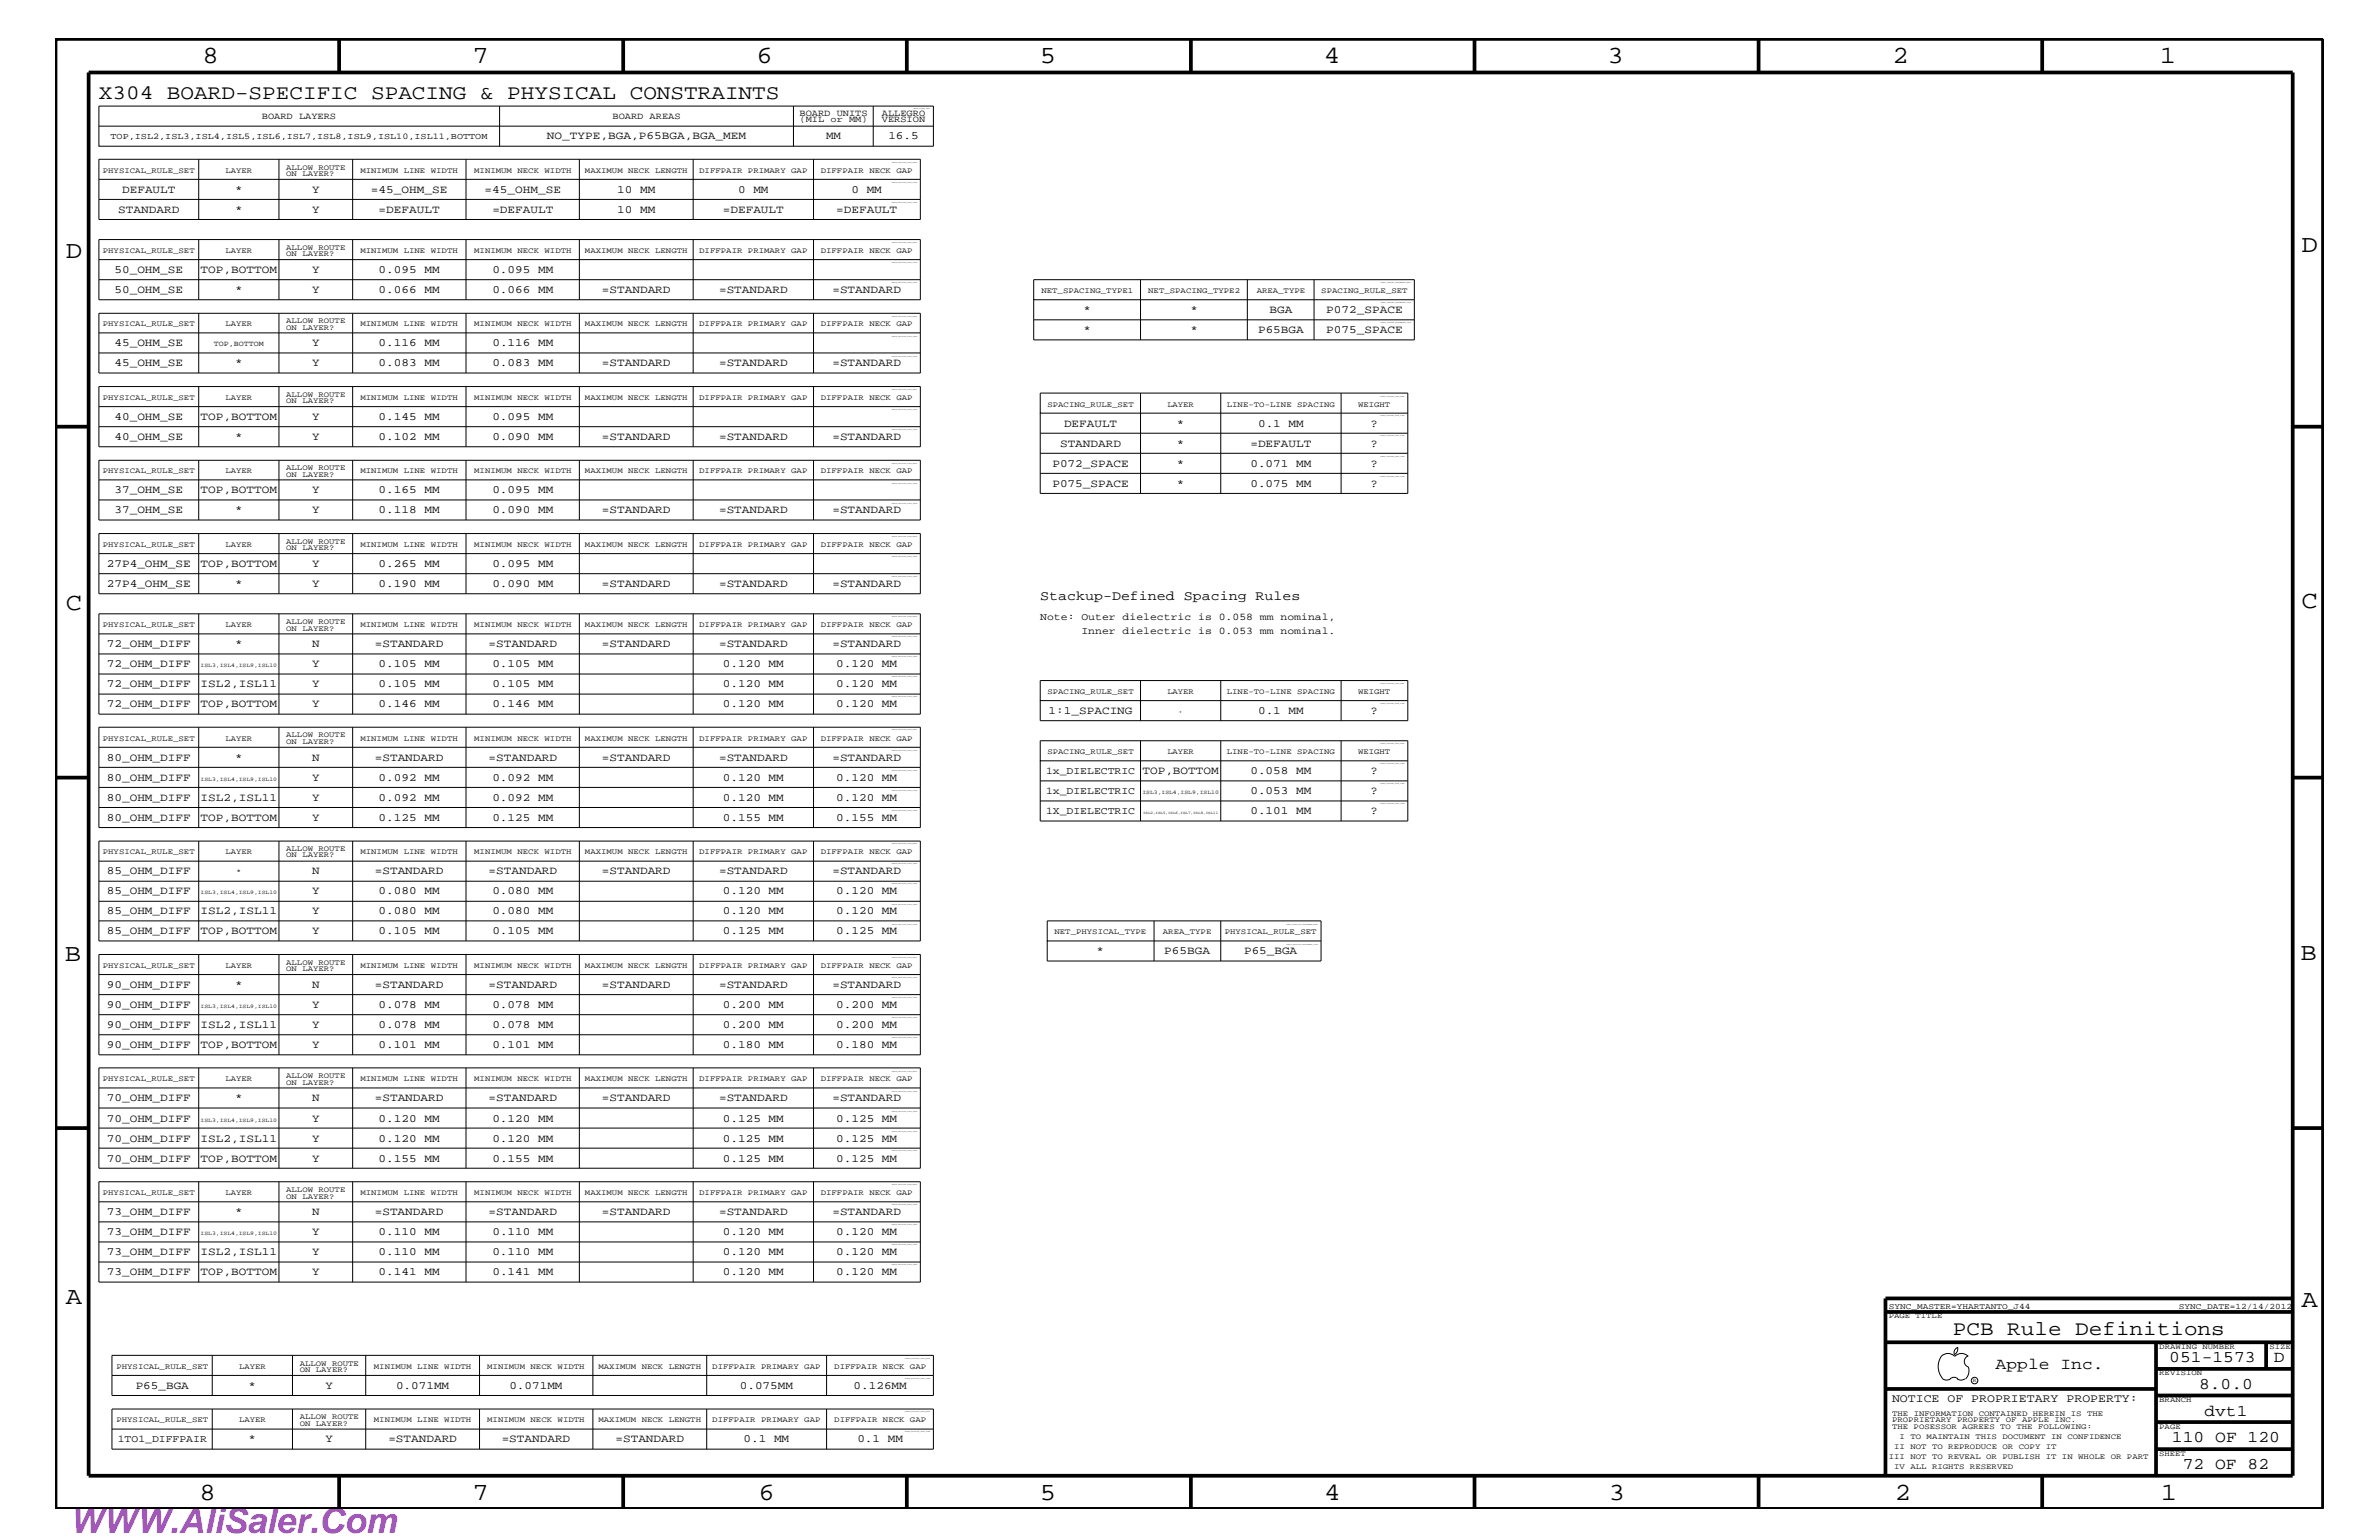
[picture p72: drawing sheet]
<svg xmlns="http://www.w3.org/2000/svg" width="432mm" height="279mm" viewBox="0 0 432 279" stroke-linecap="round" stroke-linejoin="round" font-family="sans-serif">
<defs><g id="words">
<text font-size="6.3" fill="#bd42e3" x="12.7" y="278.1">WWW.AliSaler.Com</text>
<g font-size="4.5">
<text x="36.7" y="11.5">8</text>
<text x="85.8" y="11.5">7</text>
<text x="137.3" y="11.5">6</text>
<text x="188.7" y="11.5">5</text>
<text x="240.3" y="11.5">4</text>
<text x="291.8" y="11.5">3</text>
<text x="343.5" y="11.5">2</text>
<text x="392" y="11.5">1</text>
<text x="11.9" y="46.8">D</text>
<text x="417.7" y="45.7">D</text>
<text x="11.9" y="110.6">C</text>
<text x="417.7" y="110.4">C</text>
<text x="11.8" y="174.3">B</text>
<text x="417.6" y="174.2">B</text>
<text x="11.9" y="236.7">A</text>
<text x="417.7" y="237.1">A</text>
<text x="36.2" y="272.1">8</text>
<text x="85.8" y="272.1">7</text>
<text x="137.7" y="272.1">6</text>
<text x="188.7" y="272.1">5</text>
<text x="240.4" y="272.1">4</text>
<text x="292" y="272.1">3</text>
<text x="343.9" y="272.1">2</text>
<text x="392.2" y="272.1">1</text>
</g>
<g font-size="3.7">
<text x="17.9" y="18">X304 BOARD-SPECIFIC SPACING &amp; PHYSICAL CONSTRAINTS</text>
<text x="354.5" y="242.3">PCB Rule Definitions</text>
</g>
<g font-size="3">
<text x="362.2" y="248.4">Apple Inc.</text>
<text x="393.7" y="247.1">051-1573</text>
<text x="399.2" y="252">8.0.0</text>
<text x="412.7" y="247.1">D</text>
<text x="400.1" y="256.8">dvt1</text>
<text x="394.2" y="261.6">110 OF 120</text>
<text x="396.2" y="266.6">72 OF 82</text>
</g>
<text font-size="2.5" x="188.8" y="108.9">Stackup-Defined Spacing Rules</text>
<text font-size="2.1" x="343.4" y="254.4">NOTICE OF PROPRIETARY PROPERTY:</text>
<g font-size="2">
<text x="99.3" y="25.3">NO_TYPE,BGA,P65BGA,BGA_MEM</text>
<text x="149.9" y="25.3">MM</text>
<text x="161.2" y="25.3">16.5</text>
<text x="22.2" y="35">DEFAULT</text>
<text x="42.7" y="35">*</text>
<text x="56.6" y="35">Y</text>
<text x="67.3" y="35">=45_OHM_SE</text>
<text x="88" y="35">=45_OHM_SE</text>
<text x="112" y="35">10 MM</text>
<text x="134" y="35">0 MM</text>
<text x="154.6" y="35">0 MM</text>
<text x="21.5" y="38.6">STANDARD</text>
<text x="42.7" y="38.6">*</text>
<text x="56.6" y="38.6">Y</text>
<text x="68.7" y="38.6">=DEFAULT</text>
<text x="89.4" y="38.6">=DEFAULT</text>
<text x="112" y="38.6">10 MM</text>
<text x="131.2" y="38.6">=DEFAULT</text>
<text x="151.8" y="38.6">=DEFAULT</text>
<text x="20.8" y="49.6">50_OHM_SE</text>
<text x="20.8" y="53.2">50_OHM_SE</text>
<text x="36.4" y="49.6">TOP,BOTTOM</text>
<text x="42.7" y="53.2">*</text>
<text x="56.6" y="49.6">Y</text>
<text x="56.6" y="53.2">Y</text>
<text x="68.7" y="53.2">0.066 MM</text>
<text x="68.7" y="49.6">0.095 MM</text>
<text x="89.4" y="49.6">0.095 MM</text>
<text x="89.4" y="53.2">0.066 MM</text>
<text x="109.3" y="53.2">=STANDARD</text>
<text x="130.5" y="53.2">=STANDARD</text>
<text x="151.1" y="53.2">=STANDARD</text>
<text x="196.7" y="56.8">*</text>
<text x="216.1" y="56.8">*</text>
<text x="230.4" y="56.8">BGA</text>
<text x="240.7" y="56.8">P072_SPACE</text>
<text x="20.8" y="62.9">45_OHM_SE</text>
<text x="56.6" y="62.9">Y</text>
<text x="68.7" y="62.9">0.116 MM</text>
<text x="89.4" y="62.9">0.116 MM</text>
<text x="196.7" y="60.4">*</text>
<text x="216.1" y="60.4">*</text>
<text x="228.3" y="60.4">P65BGA</text>
<text x="240.7" y="60.4">P075_SPACE</text>
<text x="20.8" y="66.5">45_OHM_SE</text>
<text x="42.7" y="66.5">*</text>
<text x="56.6" y="66.5">Y</text>
<text x="68.7" y="66.5">0.083 MM</text>
<text x="89.4" y="66.5">0.083 MM</text>
<text x="109.3" y="66.5">=STANDARD</text>
<text x="130.5" y="66.5">=STANDARD</text>
<text x="151.1" y="66.5">=STANDARD</text>
<text x="20.8" y="76.2">40_OHM_SE</text>
<text x="36.4" y="76.2">TOP,BOTTOM</text>
<text x="56.6" y="76.2">Y</text>
<text x="68.7" y="76.2">0.145 MM</text>
<text x="89.4" y="76.2">0.095 MM</text>
<text x="193.1" y="77.4">DEFAULT</text>
<text x="213.6" y="77.4">*</text>
<text x="228.3" y="77.4">0.1 MM</text>
<text x="248.8" y="77.4">?</text>
<text x="20.8" y="79.9">40_OHM_SE</text>
<text x="42.7" y="79.9">*</text>
<text x="56.6" y="79.9">Y</text>
<text x="68.7" y="79.9">0.102 MM</text>
<text x="89.4" y="79.9">0.090 MM</text>
<text x="109.3" y="79.9">=STANDARD</text>
<text x="130.5" y="79.9">=STANDARD</text>
<text x="151.1" y="79.9">=STANDARD</text>
<text x="192.4" y="81.1">STANDARD</text>
<text x="213.6" y="81.1">*</text>
<text x="226.9" y="81.1">=DEFAULT</text>
<text x="248.8" y="81.1">?</text>
<text x="20.8" y="89.5">37_OHM_SE</text>
<text x="36.4" y="89.5">TOP,BOTTOM</text>
<text x="56.6" y="89.5">Y</text>
<text x="68.7" y="89.5">0.165 MM</text>
<text x="89.4" y="89.5">0.095 MM</text>
<text x="191" y="84.7">P072_SPACE</text>
<text x="191" y="88.3">P075_SPACE</text>
<text x="213.6" y="84.7">*</text>
<text x="213.6" y="88.3">*</text>
<text x="226.9" y="88.3">0.075 MM</text>
<text x="226.9" y="84.7">0.071 MM</text>
<text x="248.8" y="84.7">?</text>
<text x="248.8" y="88.3">?</text>
<text x="20.8" y="93.2">37_OHM_SE</text>
<text x="42.7" y="93.2">*</text>
<text x="56.6" y="93.2">Y</text>
<text x="68.7" y="93.2">0.118 MM</text>
<text x="89.4" y="93.2">0.090 MM</text>
<text x="109.3" y="93.2">=STANDARD</text>
<text x="130.5" y="93.2">=STANDARD</text>
<text x="151.1" y="93.2">=STANDARD</text>
<text x="19.4" y="106.5">27P4_OHM_SE</text>
<text x="19.4" y="102.9">27P4_OHM_SE</text>
<text x="36.4" y="102.9">TOP,BOTTOM</text>
<text x="42.7" y="106.5">*</text>
<text x="56.6" y="106.5">Y</text>
<text x="56.6" y="102.9">Y</text>
<text x="68.7" y="106.5">0.190 MM</text>
<text x="68.7" y="102.9">0.265 MM</text>
<text x="89.4" y="102.9">0.095 MM</text>
<text x="89.4" y="106.5">0.090 MM</text>
<text x="109.3" y="106.5">=STANDARD</text>
<text x="130.5" y="106.5">=STANDARD</text>
<text x="151.1" y="106.5">=STANDARD</text>
<text x="19.4" y="117.4">72_OHM_DIFF</text>
<text x="42.7" y="117.4">*</text>
<text x="56.6" y="117.4">N</text>
<text x="68" y="117.4">=STANDARD</text>
<text x="88.7" y="117.4">=STANDARD</text>
<text x="109.3" y="117.4">=STANDARD</text>
<text x="130.5" y="117.4">=STANDARD</text>
<text x="151.1" y="117.4">=STANDARD</text>
<text x="19.4" y="124.7">72_OHM_DIFF</text>
<text x="19.4" y="121">72_OHM_DIFF</text>
<text x="36.4" y="124.7">ISL2,ISL11</text>
<text x="56.6" y="124.7">Y</text>
<text x="56.6" y="121">Y</text>
<text x="68.7" y="124.7">0.105 MM</text>
<text x="68.7" y="121">0.105 MM</text>
<text x="89.4" y="124.7">0.105 MM</text>
<text x="89.4" y="121">0.105 MM</text>
<text x="131.2" y="124.7">0.120 MM</text>
<text x="131.2" y="121">0.120 MM</text>
<text x="151.8" y="121">0.120 MM</text>
<text x="151.8" y="124.7">0.120 MM</text>
<text x="19.4" y="128.3">72_OHM_DIFF</text>
<text x="36.4" y="128.3">TOP,BOTTOM</text>
<text x="56.6" y="128.3">Y</text>
<text x="68.7" y="128.3">0.146 MM</text>
<text x="89.4" y="128.3">0.146 MM</text>
<text x="131.2" y="128.3">0.120 MM</text>
<text x="151.8" y="128.3">0.120 MM</text>
<text x="190.3" y="129.6">1:1_SPACING</text>
<text x="228.3" y="129.6">0.1 MM</text>
<text x="248.8" y="129.6">?</text>
<text x="19.4" y="138">80_OHM_DIFF</text>
<text x="19.4" y="141.7">80_OHM_DIFF</text>
<text x="42.7" y="138">*</text>
<text x="56.6" y="138">N</text>
<text x="56.6" y="141.7">Y</text>
<text x="68" y="138">=STANDARD</text>
<text x="68.7" y="141.7">0.092 MM</text>
<text x="88.7" y="138">=STANDARD</text>
<text x="89.4" y="141.7">0.092 MM</text>
<text x="109.3" y="138">=STANDARD</text>
<text x="130.5" y="138">=STANDARD</text>
<text x="131.2" y="141.7">0.120 MM</text>
<text x="151.1" y="138">=STANDARD</text>
<text x="151.8" y="141.7">0.120 MM</text>
<text x="207.3" y="140.4">TOP,BOTTOM</text>
<text x="226.9" y="140.4">0.058 MM</text>
<text x="248.8" y="140.4">?</text>
<text x="19.4" y="145.3">80_OHM_DIFF</text>
<text x="19.4" y="149">80_OHM_DIFF</text>
<text x="36.4" y="145.3">ISL2,ISL11</text>
<text x="36.4" y="149">TOP,BOTTOM</text>
<text x="56.6" y="145.3">Y</text>
<text x="56.6" y="149">Y</text>
<text x="68.7" y="145.3">0.092 MM</text>
<text x="68.7" y="149">0.125 MM</text>
<text x="89.4" y="145.3">0.092 MM</text>
<text x="89.4" y="149">0.125 MM</text>
<text x="131.2" y="145.3">0.120 MM</text>
<text x="131.2" y="149">0.155 MM</text>
<text x="151.8" y="145.3">0.120 MM</text>
<text x="151.8" y="149">0.155 MM</text>
<text x="226.9" y="147.7">0.101 MM</text>
<text x="226.9" y="144">0.053 MM</text>
<text x="248.8" y="147.7">?</text>
<text x="248.8" y="144">?</text>
<text x="19.4" y="158.6">85_OHM_DIFF</text>
<text x="56.6" y="158.6">N</text>
<text x="68" y="158.6">=STANDARD</text>
<text x="88.7" y="158.6">=STANDARD</text>
<text x="109.3" y="158.6">=STANDARD</text>
<text x="130.5" y="158.6">=STANDARD</text>
<text x="151.1" y="158.6">=STANDARD</text>
<text x="19.4" y="165.9">85_OHM_DIFF</text>
<text x="19.4" y="162.2">85_OHM_DIFF</text>
<text x="36.4" y="165.9">ISL2,ISL11</text>
<text x="56.6" y="165.9">Y</text>
<text x="56.6" y="162.2">Y</text>
<text x="68.7" y="165.9">0.080 MM</text>
<text x="68.7" y="162.2">0.080 MM</text>
<text x="89.4" y="165.9">0.080 MM</text>
<text x="89.4" y="162.2">0.080 MM</text>
<text x="131.2" y="165.9">0.120 MM</text>
<text x="131.2" y="162.2">0.120 MM</text>
<text x="151.8" y="165.9">0.120 MM</text>
<text x="151.8" y="162.2">0.120 MM</text>
<text x="19.4" y="169.5">85_OHM_DIFF</text>
<text x="36.4" y="169.5">TOP,BOTTOM</text>
<text x="56.6" y="169.5">Y</text>
<text x="68.7" y="169.5">0.105 MM</text>
<text x="89.4" y="169.5">0.105 MM</text>
<text x="131.2" y="169.5">0.125 MM</text>
<text x="151.8" y="169.5">0.125 MM</text>
<text x="199.1" y="173.2">*</text>
<text x="211.3" y="173.2">P65BGA</text>
<text x="225.8" y="173.2">P65_BGA</text>
<text x="19.4" y="179.3">90_OHM_DIFF</text>
<text x="42.7" y="179.3">*</text>
<text x="56.6" y="179.3">N</text>
<text x="68" y="179.3">=STANDARD</text>
<text x="88.7" y="179.3">=STANDARD</text>
<text x="109.3" y="179.3">=STANDARD</text>
<text x="130.5" y="179.3">=STANDARD</text>
<text x="151.1" y="179.3">=STANDARD</text>
<text x="19.4" y="182.9">90_OHM_DIFF</text>
<text x="56.6" y="182.9">Y</text>
<text x="68.7" y="182.9">0.078 MM</text>
<text x="89.4" y="182.9">0.078 MM</text>
<text x="131.2" y="182.9">0.200 MM</text>
<text x="151.8" y="182.9">0.200 MM</text>
<text x="19.4" y="186.5">90_OHM_DIFF</text>
<text x="19.4" y="190.2">90_OHM_DIFF</text>
<text x="36.4" y="186.5">ISL2,ISL11</text>
<text x="36.4" y="190.2">TOP,BOTTOM</text>
<text x="56.6" y="186.5">Y</text>
<text x="56.6" y="190.2">Y</text>
<text x="68.7" y="186.5">0.078 MM</text>
<text x="68.7" y="190.2">0.101 MM</text>
<text x="89.4" y="186.5">0.078 MM</text>
<text x="89.4" y="190.2">0.101 MM</text>
<text x="131.2" y="186.5">0.200 MM</text>
<text x="131.2" y="190.2">0.180 MM</text>
<text x="151.8" y="186.5">0.200 MM</text>
<text x="151.8" y="190.2">0.180 MM</text>
<text x="19.4" y="203.5">70_OHM_DIFF</text>
<text x="19.4" y="199.8">70_OHM_DIFF</text>
<text x="42.7" y="199.8">*</text>
<text x="56.6" y="203.5">Y</text>
<text x="56.6" y="199.8">N</text>
<text x="68" y="199.8">=STANDARD</text>
<text x="68.7" y="203.5">0.120 MM</text>
<text x="88.7" y="199.8">=STANDARD</text>
<text x="89.4" y="203.5">0.120 MM</text>
<text x="109.3" y="199.8">=STANDARD</text>
<text x="130.5" y="199.8">=STANDARD</text>
<text x="131.2" y="203.5">0.125 MM</text>
<text x="151.1" y="199.8">=STANDARD</text>
<text x="151.8" y="203.5">0.125 MM</text>
<text x="19.4" y="207.1">70_OHM_DIFF</text>
<text x="36.4" y="207.1">ISL2,ISL11</text>
<text x="56.6" y="207.1">Y</text>
<text x="68.7" y="207.1">0.120 MM</text>
<text x="89.4" y="207.1">0.120 MM</text>
<text x="131.2" y="207.1">0.125 MM</text>
<text x="151.8" y="207.1">0.125 MM</text>
<text x="19.4" y="210.8">70_OHM_DIFF</text>
<text x="36.4" y="210.8">TOP,BOTTOM</text>
<text x="56.6" y="210.8">Y</text>
<text x="68.7" y="210.8">0.155 MM</text>
<text x="89.4" y="210.8">0.155 MM</text>
<text x="131.2" y="210.8">0.125 MM</text>
<text x="151.8" y="210.8">0.125 MM</text>
<text x="19.4" y="220.4">73_OHM_DIFF</text>
<text x="42.7" y="220.4">*</text>
<text x="56.6" y="220.4">N</text>
<text x="68" y="220.4">=STANDARD</text>
<text x="88.7" y="220.4">=STANDARD</text>
<text x="109.3" y="220.4">=STANDARD</text>
<text x="130.5" y="220.4">=STANDARD</text>
<text x="151.1" y="220.4">=STANDARD</text>
<text x="19.4" y="227.7">73_OHM_DIFF</text>
<text x="19.4" y="224.1">73_OHM_DIFF</text>
<text x="36.4" y="227.7">ISL2,ISL11</text>
<text x="56.6" y="227.7">Y</text>
<text x="56.6" y="224.1">Y</text>
<text x="68.7" y="227.7">0.110 MM</text>
<text x="68.7" y="224.1">0.110 MM</text>
<text x="89.4" y="227.7">0.110 MM</text>
<text x="89.4" y="224.1">0.110 MM</text>
<text x="131.2" y="227.7">0.120 MM</text>
<text x="131.2" y="224.1">0.120 MM</text>
<text x="151.8" y="227.7">0.120 MM</text>
<text x="151.8" y="224.1">0.120 MM</text>
<text x="19.4" y="231.3">73_OHM_DIFF</text>
<text x="36.4" y="231.3">TOP,BOTTOM</text>
<text x="56.6" y="231.3">Y</text>
<text x="68.7" y="231.3">0.141 MM</text>
<text x="89.4" y="231.3">0.141 MM</text>
<text x="131.2" y="231.3">0.120 MM</text>
<text x="151.8" y="231.3">0.120 MM</text>
<text x="24.6" y="252">P65_BGA</text>
<text x="45.1" y="252">*</text>
<text x="59.1" y="252">Y</text>
<text x="71.9" y="252">0.071MM</text>
<text x="92.5" y="252">0.071MM</text>
<text x="134.3" y="252">0.075MM</text>
<text x="154.9" y="252">0.126MM</text>
<text x="45.1" y="261.6">*</text>
<text x="59.1" y="261.6">Y</text>
<text x="70.5" y="261.6">=STANDARD</text>
<text x="91.1" y="261.6">=STANDARD</text>
<text x="111.7" y="261.6">=STANDARD</text>
<text x="135" y="261.6">0.1 MM</text>
<text x="155.6" y="261.6">0.1 MM</text>
</g>
<g font-size="1.9">
<text x="188.8" y="112.6">Note: Outer dielectric is 0.058 mm nominal,</text>
<text x="196.3" y="115">Inner dielectric is 0.053 mm nominal.</text>
<text x="189.9" y="140.4">1x_DIELECTRIC</text>
<text x="189.9" y="147.7">1X_DIELECTRIC</text>
<text x="189.9" y="144">1x_DIELECTRIC</text>
<text x="21.4" y="261.6">1TO1_DIFFPAIR</text>
</g>
<g font-size="1.7">
<text x="47.5" y="21.6">BOARD LAYERS</text>
<text x="111.2" y="21.6">BOARD AREAS</text>
<text x="145.1" y="22.2">(MIL or MM)</text>
<text x="145.1" y="21">BOARD UNITS</text>
<text x="160.1" y="22.2">VERSION</text>
<text x="160.1" y="21">ALLEGRO</text>
</g>
<text font-size="1.6" x="20.1" y="25.3">TOP,ISL2,ISL3,ISL4,ISL5,ISL6,ISL7,ISL8,ISL9,ISL10,ISL11,BOTTOM</text>
<g font-size="1.5">
<text x="342.8" y="237.4">SYNC_MASTER=YHARTANTO_J44</text>
<text x="395.5" y="237.4">SYNC_DATE=12/14/2012</text>
</g>
<g font-size="1.4">
<text x="18.7" y="31.4">PHYSICAL_RULE_SET</text>
<text x="40.9" y="31.4">LAYER</text>
<text x="51.9" y="30.8">ALLOW ROUTE</text>
<text x="51.9" y="31.9">ON LAYER?</text>
<text x="65.4" y="31.4">MINIMUM LINE WIDTH</text>
<text x="86.1" y="31.4">MINIMUM NECK WIDTH</text>
<text x="106.2" y="31.4">MAXIMUM NECK LENGTH</text>
<text x="126.9" y="31.4">DIFFPAIR PRIMARY GAP</text>
<text x="149" y="31.4">DIFFPAIR NECK GAP</text>
<text x="18.7" y="45.9">PHYSICAL_RULE_SET</text>
<text x="40.9" y="45.9">LAYER</text>
<text x="51.9" y="45.3">ALLOW ROUTE</text>
<text x="51.9" y="46.5">ON LAYER?</text>
<text x="65.4" y="45.9">MINIMUM LINE WIDTH</text>
<text x="86.1" y="45.9">MINIMUM NECK WIDTH</text>
<text x="106.2" y="45.9">MAXIMUM NECK LENGTH</text>
<text x="126.9" y="45.9">DIFFPAIR PRIMARY GAP</text>
<text x="149" y="45.9">DIFFPAIR NECK GAP</text>
<text x="189" y="53.2">NET_SPACING_TYPE1</text>
<text x="208.4" y="53.2">NET_SPACING_TYPE2</text>
<text x="228.1" y="53.2">AREA_TYPE</text>
<text x="239.8" y="53.2">SPACING_RULE_SET</text>
<text x="18.7" y="59.2">PHYSICAL_RULE_SET</text>
<text x="40.9" y="59.2">LAYER</text>
<text x="51.9" y="58.6">ALLOW ROUTE</text>
<text x="51.9" y="59.8">ON LAYER?</text>
<text x="65.4" y="59.2">MINIMUM LINE WIDTH</text>
<text x="86.1" y="59.2">MINIMUM NECK WIDTH</text>
<text x="106.2" y="59.2">MAXIMUM NECK LENGTH</text>
<text x="126.9" y="59.2">DIFFPAIR PRIMARY GAP</text>
<text x="149" y="59.2">DIFFPAIR NECK GAP</text>
<text x="38.8" y="62.9">TOP,BOTTOM</text>
<text x="51.9" y="72">ALLOW ROUTE</text>
<text x="18.7" y="72.6">PHYSICAL_RULE_SET</text>
<text x="40.9" y="72.6">LAYER</text>
<text x="51.9" y="73.2">ON LAYER?</text>
<text x="65.4" y="72.6">MINIMUM LINE WIDTH</text>
<text x="86.1" y="72.6">MINIMUM NECK WIDTH</text>
<text x="106.2" y="72.6">MAXIMUM NECK LENGTH</text>
<text x="126.9" y="72.6">DIFFPAIR PRIMARY GAP</text>
<text x="149" y="72.6">DIFFPAIR NECK GAP</text>
<text x="190.1" y="73.8">SPACING_RULE_SET</text>
<text x="211.9" y="73.8">LAYER</text>
<text x="222.7" y="73.8">LINE-TO-LINE SPACING</text>
<text x="246.5" y="73.8">WEIGHT</text>
<text x="18.7" y="85.9">PHYSICAL_RULE_SET</text>
<text x="40.9" y="85.9">LAYER</text>
<text x="51.9" y="85.3">ALLOW ROUTE</text>
<text x="51.9" y="86.5">ON LAYER?</text>
<text x="65.4" y="85.9">MINIMUM LINE WIDTH</text>
<text x="86.1" y="85.9">MINIMUM NECK WIDTH</text>
<text x="106.2" y="85.9">MAXIMUM NECK LENGTH</text>
<text x="126.9" y="85.9">DIFFPAIR PRIMARY GAP</text>
<text x="149" y="85.9">DIFFPAIR NECK GAP</text>
<text x="18.7" y="99.3">PHYSICAL_RULE_SET</text>
<text x="40.9" y="99.3">LAYER</text>
<text x="51.9" y="98.7">ALLOW ROUTE</text>
<text x="51.9" y="99.9">ON LAYER?</text>
<text x="65.4" y="99.3">MINIMUM LINE WIDTH</text>
<text x="86.1" y="99.3">MINIMUM NECK WIDTH</text>
<text x="106.2" y="99.3">MAXIMUM NECK LENGTH</text>
<text x="126.9" y="99.3">DIFFPAIR PRIMARY GAP</text>
<text x="149" y="99.3">DIFFPAIR NECK GAP</text>
<text x="18.7" y="113.7">PHYSICAL_RULE_SET</text>
<text x="40.9" y="113.7">LAYER</text>
<text x="51.9" y="113.1">ALLOW ROUTE</text>
<text x="65.4" y="113.7">MINIMUM LINE WIDTH</text>
<text x="86.1" y="113.7">MINIMUM NECK WIDTH</text>
<text x="106.2" y="113.7">MAXIMUM NECK LENGTH</text>
<text x="126.9" y="113.7">DIFFPAIR PRIMARY GAP</text>
<text x="149" y="113.7">DIFFPAIR NECK GAP</text>
<text x="51.9" y="114.4">ON LAYER?</text>
<text x="190.1" y="125.9">SPACING_RULE_SET</text>
<text x="211.9" y="125.9">LAYER</text>
<text x="222.7" y="125.9">LINE-TO-LINE SPACING</text>
<text x="246.5" y="125.9">WEIGHT</text>
<text x="18.7" y="134.4">PHYSICAL_RULE_SET</text>
<text x="40.9" y="134.4">LAYER</text>
<text x="51.9" y="133.8">ALLOW ROUTE</text>
<text x="51.9" y="135">ON LAYER?</text>
<text x="65.4" y="134.4">MINIMUM LINE WIDTH</text>
<text x="86.1" y="134.4">MINIMUM NECK WIDTH</text>
<text x="106.2" y="134.4">MAXIMUM NECK LENGTH</text>
<text x="126.9" y="134.4">DIFFPAIR PRIMARY GAP</text>
<text x="149" y="134.4">DIFFPAIR NECK GAP</text>
<text x="190.1" y="136.8">SPACING_RULE_SET</text>
<text x="211.9" y="136.8">LAYER</text>
<text x="222.7" y="136.8">LINE-TO-LINE SPACING</text>
<text x="246.5" y="136.8">WEIGHT</text>
<text x="18.7" y="155">PHYSICAL_RULE_SET</text>
<text x="40.9" y="155">LAYER</text>
<text x="51.9" y="154.4">ALLOW ROUTE</text>
<text x="51.9" y="155.6">ON LAYER?</text>
<text x="65.4" y="155">MINIMUM LINE WIDTH</text>
<text x="86.1" y="155">MINIMUM NECK WIDTH</text>
<text x="106.2" y="155">MAXIMUM NECK LENGTH</text>
<text x="126.9" y="155">DIFFPAIR PRIMARY GAP</text>
<text x="149" y="155">DIFFPAIR NECK GAP</text>
<text x="42.9" y="158.6">*</text>
<text x="191.4" y="169.5">NET_PHYSICAL_TYPE</text>
<text x="211.1" y="169.5">AREA_TYPE</text>
<text x="222.3" y="169.5">PHYSICAL_RULE_SET</text>
<text x="18.7" y="175.6">PHYSICAL_RULE_SET</text>
<text x="40.9" y="175.6">LAYER</text>
<text x="51.9" y="175">ALLOW ROUTE</text>
<text x="51.9" y="176.2">ON LAYER?</text>
<text x="65.4" y="175.6">MINIMUM LINE WIDTH</text>
<text x="86.1" y="175.6">MINIMUM NECK WIDTH</text>
<text x="106.2" y="175.6">MAXIMUM NECK LENGTH</text>
<text x="126.9" y="175.6">DIFFPAIR PRIMARY GAP</text>
<text x="149" y="175.6">DIFFPAIR NECK GAP</text>
<text x="18.7" y="196.2">PHYSICAL_RULE_SET</text>
<text x="40.9" y="196.2">LAYER</text>
<text x="51.9" y="195.6">ALLOW ROUTE</text>
<text x="51.9" y="196.8">ON LAYER?</text>
<text x="65.4" y="196.2">MINIMUM LINE WIDTH</text>
<text x="86.1" y="196.2">MINIMUM NECK WIDTH</text>
<text x="106.2" y="196.2">MAXIMUM NECK LENGTH</text>
<text x="126.9" y="196.2">DIFFPAIR PRIMARY GAP</text>
<text x="149" y="196.2">DIFFPAIR NECK GAP</text>
<text x="18.7" y="216.9">PHYSICAL_RULE_SET</text>
<text x="40.9" y="216.9">LAYER</text>
<text x="51.9" y="216.2">ALLOW ROUTE</text>
<text x="51.9" y="217.5">ON LAYER?</text>
<text x="65.4" y="216.9">MINIMUM LINE WIDTH</text>
<text x="86.1" y="216.9">MINIMUM NECK WIDTH</text>
<text x="106.2" y="216.9">MAXIMUM NECK LENGTH</text>
<text x="126.9" y="216.9">DIFFPAIR PRIMARY GAP</text>
<text x="149" y="216.9">DIFFPAIR NECK GAP</text>
<text x="342.8" y="239.2">PAGE TITLE</text>
<text x="391.9" y="244.7">DRAWING NUMBER</text>
<text x="411.9" y="244.7">SIZE</text>
<text x="21.1" y="248.4">PHYSICAL_RULE_SET</text>
<text x="43.4" y="248.4">LAYER</text>
<text x="54.4" y="247.8">ALLOW ROUTE</text>
<text x="54.4" y="248.9">ON LAYER?</text>
<text x="67.9" y="248.4">MINIMUM LINE WIDTH</text>
<text x="88.4" y="248.4">MINIMUM NECK WIDTH</text>
<text x="108.6" y="248.4">MAXIMUM NECK LENGTH</text>
<text x="129.3" y="248.4">DIFFPAIR PRIMARY GAP</text>
<text x="151.4" y="248.4">DIFFPAIR NECK GAP</text>
<text x="391.9" y="249.5">REVISION</text>
<text x="54.4" y="257.4">ALLOW ROUTE</text>
<text x="343.4" y="256.8">THE INFORMATION CONTAINED HEREIN IS THE</text>
<text x="391.9" y="254.4">BRANCH</text>
<text x="21.1" y="258">PHYSICAL_RULE_SET</text>
<text x="43.4" y="258">LAYER</text>
<text x="54.4" y="258.7">ON LAYER?</text>
<text x="67.9" y="258">MINIMUM LINE WIDTH</text>
<text x="88.4" y="258">MINIMUM NECK WIDTH</text>
<text x="108.6" y="258">MAXIMUM NECK LENGTH</text>
<text x="129.3" y="258">DIFFPAIR PRIMARY GAP</text>
<text x="151.4" y="258">DIFFPAIR NECK GAP</text>
<text x="343.4" y="258">PROPRIETARY PROPERTY OF APPLE INC.</text>
<text x="343.4" y="259.3">THE POSESSOR AGREES TO THE FOLLOWING:</text>
<text x="343.8" y="262.9">II NOT TO REPRODUCE OR COPY IT</text>
<text x="344.8" y="261.1">I TO MAINTAIN THIS DOCUMENT IN CONFIDENCE</text>
<text x="391.9" y="259.3">PAGE</text>
<text x="342.8" y="264.7">III NOT TO REVEAL OR PUBLISH IT IN WHOLE OR PART</text>
<text x="343.8" y="266.6">IV ALL RIGHTS RESERVED</text>
<text x="391.9" y="264.1">SHEET</text>
</g>
<g font-size="1">
<text x="36.4" y="121">ISL3,ISL4,ISL9,ISL10</text>
<text x="36.4" y="141.7">ISL3,ISL4,ISL9,ISL10</text>
<text x="207.3" y="144">ISL3,ISL4,ISL9,ISL10</text>
<text x="36.4" y="162.2">ISL3,ISL4,ISL9,ISL10</text>
<text x="36.4" y="182.9">ISL3,ISL4,ISL9,ISL10</text>
<text x="36.4" y="203.5">ISL3,ISL4,ISL9,ISL10</text>
<text x="36.4" y="224.1">ISL3,ISL4,ISL9,ISL10</text>
<text x="358.1" y="250.7">R</text>
</g>
<text font-size=".8" x="214" y="129.6">*</text>
<text font-size=".7" x="207.5" y="147.7">ISL2,ISL5,ISL6,ISL7,ISL8,ISL11</text>
<g font-size=".3">
<text x="165.8" y="19.8">TABLE_BOARD_INFO</text>
<text x="161.9" y="29.5">TABLE_PHYSICAL_RULE_HEAD</text>
<text x="161.9" y="33.1">TABLE_PHYSICAL_RULE_ITEM</text>
<text x="161.9" y="36.8">TABLE_PHYSICAL_RULE_ITEM</text>
<text x="161.9" y="47.7">TABLE_PHYSICAL_RULE_ITEM</text>
<text x="161.9" y="44.1">TABLE_PHYSICAL_RULE_HEAD</text>
<text x="161.9" y="51.3">TABLE_PHYSICAL_RULE_ITEM</text>
<text x="250.6" y="51.3">TABLE_SPACING_ASSIGNMENT_HEAD</text>
<text x="161.9" y="57.4">TABLE_PHYSICAL_RULE_HEAD</text>
<text x="250.6" y="55">TABLE_SPACING_ASSIGNMENT_ITEM</text>
<text x="250.6" y="58.6">TABLE_SPACING_ASSIGNMENT_ITEM</text>
<text x="161.9" y="61.1">TABLE_PHYSICAL_RULE_ITEM</text>
<text x="161.9" y="64.7">TABLE_PHYSICAL_RULE_ITEM</text>
<text x="161.9" y="70.7">TABLE_PHYSICAL_RULE_HEAD</text>
<text x="250.5" y="72">TABLE_SPACING_RULE_HEAD</text>
<text x="161.9" y="74.4">TABLE_PHYSICAL_RULE_ITEM</text>
<text x="250.5" y="75.6">TABLE_SPACING_RULE_ITEM</text>
<text x="161.9" y="78">TABLE_PHYSICAL_RULE_ITEM</text>
<text x="250.5" y="79.2">TABLE_SPACING_RULE_ITEM</text>
<text x="250.5" y="82.8">TABLE_SPACING_RULE_ITEM</text>
<text x="161.9" y="87.7">TABLE_PHYSICAL_RULE_ITEM</text>
<text x="161.9" y="84.1">TABLE_PHYSICAL_RULE_HEAD</text>
<text x="250.5" y="86.5">TABLE_SPACING_RULE_ITEM</text>
<text x="161.9" y="91.4">TABLE_PHYSICAL_RULE_ITEM</text>
<text x="161.9" y="101">TABLE_PHYSICAL_RULE_ITEM</text>
<text x="161.9" y="97.4">TABLE_PHYSICAL_RULE_HEAD</text>
<text x="161.9" y="104.7">TABLE_PHYSICAL_RULE_ITEM</text>
<text x="161.9" y="112">TABLE_PHYSICAL_RULE_HEAD</text>
<text x="161.9" y="119.2">TABLE_PHYSICAL_RULE_ITEM</text>
<text x="161.9" y="115.6">TABLE_PHYSICAL_RULE_ITEM</text>
<text x="161.9" y="122.9">TABLE_PHYSICAL_RULE_ITEM</text>
<text x="250.5" y="124.1">TABLE_SPACING_RULE_HEAD</text>
<text x="161.9" y="126.5">TABLE_PHYSICAL_RULE_ITEM</text>
<text x="250.5" y="127.7">TABLE_SPACING_RULE_ITEM</text>
<text x="161.9" y="132.5">TABLE_PHYSICAL_RULE_HEAD</text>
<text x="161.9" y="136.2">TABLE_PHYSICAL_RULE_ITEM</text>
<text x="250.5" y="135">TABLE_SPACING_RULE_HEAD</text>
<text x="161.9" y="143.5">TABLE_PHYSICAL_RULE_ITEM</text>
<text x="161.9" y="139.8">TABLE_PHYSICAL_RULE_ITEM</text>
<text x="250.5" y="138.6">TABLE_SPACING_RULE_ITEM</text>
<text x="250.5" y="142.3">TABLE_SPACING_RULE_ITEM</text>
<text x="161.9" y="147.1">TABLE_PHYSICAL_RULE_ITEM</text>
<text x="250.5" y="145.9">TABLE_SPACING_RULE_ITEM</text>
<text x="161.9" y="153.2">TABLE_PHYSICAL_RULE_HEAD</text>
<text x="161.9" y="156.8">TABLE_PHYSICAL_RULE_ITEM</text>
<text x="161.9" y="160.5">TABLE_PHYSICAL_RULE_ITEM</text>
<text x="161.9" y="164.1">TABLE_PHYSICAL_RULE_ITEM</text>
<text x="161.9" y="167.8">TABLE_PHYSICAL_RULE_ITEM</text>
<text x="233.5" y="167.8">TABLE_PHYSICAL_ASSIGNMENT_HEAD</text>
<text x="161.9" y="173.8">TABLE_PHYSICAL_RULE_HEAD</text>
<text x="233.5" y="171.4">TABLE_PHYSICAL_ASSIGNMENT_ITEM</text>
<text x="161.9" y="177.4">TABLE_PHYSICAL_RULE_ITEM</text>
<text x="161.9" y="181">TABLE_PHYSICAL_RULE_ITEM</text>
<text x="161.9" y="184.7">TABLE_PHYSICAL_RULE_ITEM</text>
<text x="161.9" y="188.3">TABLE_PHYSICAL_RULE_ITEM</text>
<text x="161.9" y="194.4">TABLE_PHYSICAL_RULE_HEAD</text>
<text x="161.9" y="201.7">TABLE_PHYSICAL_RULE_ITEM</text>
<text x="161.9" y="198.1">TABLE_PHYSICAL_RULE_ITEM</text>
<text x="161.9" y="205.3">TABLE_PHYSICAL_RULE_ITEM</text>
<text x="161.9" y="208.9">TABLE_PHYSICAL_RULE_ITEM</text>
<text x="161.9" y="215">TABLE_PHYSICAL_RULE_HEAD</text>
<text x="161.9" y="218.6">TABLE_PHYSICAL_RULE_ITEM</text>
<text x="161.9" y="225.9">TABLE_PHYSICAL_RULE_ITEM</text>
<text x="161.9" y="222.3">TABLE_PHYSICAL_RULE_ITEM</text>
<text x="161.9" y="229.6">TABLE_PHYSICAL_RULE_ITEM</text>
<text x="164.3" y="246.5">TABLE_PHYSICAL_RULE_HEAD</text>
<text x="164.3" y="250.1">TABLE_PHYSICAL_RULE_ITEM</text>
<text x="164.3" y="256.2">TABLE_PHYSICAL_RULE_HEAD</text>
<text x="164.3" y="259.9">TABLE_PHYSICAL_RULE_ITEM</text>
</g>
</g></defs>
<g fill="none" stroke="#000" stroke-width=".18">
<path d="M17.9 19.2h151.5v7.3h-151.5zM90.7 19.2v7.3M144 19.2v7.3M158.5 19.2v7.3M17.9 22.9h151.5M17.9 28.9h149.1v10.9h-149.1zM17.9 32.5h149.1M17.9 36.2h149.1M36.1 28.9v10.9M50.6 28.9v10.9M64 28.9v10.9M84.6 28.9v10.9"/>
<path d="M105.2 28.9v10.9M125.8 28.9v10.9M147.7 28.9v10.9M17.9 43.5h149.1v10.9h-149.1zM17.9 56.8h149.1v10.9h-149.1zM17.9 50.7h149.1M17.9 47.1h149.1M36.1 43.5v10.9M36.1 56.8v10.9M50.6 43.5v10.9M50.6 56.8v10.9M64 43.5v10.9"/>
<path d="M64 56.8v10.9M84.6 43.5v10.9M84.6 56.8v10.9M105.2 43.5v10.9M105.2 56.8v10.9M125.8 43.5v10.9M125.8 56.8v10.9M147.7 43.5v10.9M147.7 56.8v10.9M187.6 54.4v7.3h69.1v-11h-69.1v3.7h69.1M187.6 58h69.1M207 50.7v11"/>
<path d="M226.4 50.7v11M238.5 50.7v11M17.9 70.1h149.1v11h-149.1zM17.9 77.4h149.1M17.9 64h149.1M17.9 73.8h149.1M17.9 60.4h149.1M36.1 70.1v11M50.6 70.1v11M64 70.1v11M84.6 70.1v11M105.2 70.1v11"/>
<path d="M125.8 70.1v11M147.7 70.1v11M188.8 78.6h66.7M188.8 75v14.5h66.7v-18.2h-66.7v3.7h66.7M207 71.3v18.2M221.6 71.3v18.2M243.4 71.3v18.2M17.9 83.5h149.1v10.8h-149.1zM17.9 96.8h149.1v10.9h-149.1zM17.9 90.7h149.1M17.9 87.1h149.1M36.1 83.5v10.8"/>
<path d="M36.1 96.8v10.9M50.6 83.5v10.8M50.6 96.8v10.9M64 83.5v10.8M64 96.8v10.9M84.6 83.5v10.8M84.6 96.8v10.9M105.2 83.5v10.8M105.2 96.8v10.9M125.8 83.5v10.8M125.8 96.8v10.9M147.7 83.5v10.8"/>
<path d="M147.7 96.8v10.9M188.8 82.2h66.7M188.8 85.9h66.7M17.9 111.4h149.1v18.2h-149.1zM17.9 115h149.1M17.9 118.6h149.1M17.9 104.1h149.1M17.9 100.4h149.1M36.1 111.4v18.2M50.6 111.4v18.2M64 111.4v18.2M84.6 111.4v18.2"/>
<path d="M105.2 111.4v18.2M125.8 111.4v18.2M147.7 111.4v18.2M17.9 131.9h149.1v18.2h-149.1zM17.9 135.6h149.1M17.9 139.2h149.1M17.9 125.9h149.1M17.9 122.3h149.1M36.1 131.9v18.2M50.6 131.9v18.2M64 131.9v18.2M84.6 131.9v18.2"/>
<path d="M105.2 131.9v18.2M125.8 131.9v18.2M147.7 131.9v18.2M188.8 138v11h66.7v-14.6h-66.7v3.6h66.7M207 123.5v7.3M207 134.4v14.6M221.6 123.5v7.3M221.6 134.4v14.6M243.4 123.5v7.3M243.4 134.4v14.6M255.5 127.1h-66.7v-3.6h66.7v7.3h-66.7v-3.7M17.9 152.6h149.1v18.1h-149.1z"/>
<path d="M17.9 146.5h149.1M17.9 142.9h149.1M17.9 156.2h149.1M17.9 159.9h149.1M36.1 152.6v18.1M50.6 152.6v18.1M64 152.6v18.1M84.6 152.6v18.1M105.2 152.6v18.1M125.8 152.6v18.1M147.7 152.6v18.1M188.8 141.7h66.7"/>
<path d="M188.8 145.3h66.7M17.9 173.2h149.1v18.2h-149.1zM17.9 167.1h149.1M17.9 163.5h149.1M17.9 176.8h149.1M36.1 173.2v18.2M50.6 173.2v18.2M64 173.2v18.2M84.6 173.2v18.2M105.2 173.2v18.2M125.8 173.2v18.2M147.7 173.2v18.2"/>
<path d="M209.5 167.1v7.3M221.6 167.1v7.3M239.8 170.7h-49.7v-3.6h49.7v7.3h-49.7v-3.7M17.9 193.7h149.1v18.2h-149.1zM17.9 180.5h149.1M17.9 184.1h149.1M17.9 187.7h149.1M17.9 197.4h149.1M36.1 193.7v18.2M50.6 193.7v18.2M64 193.7v18.2M84.6 193.7v18.2"/>
<path d="M105.2 193.7v18.2M125.8 193.7v18.2M147.7 193.7v18.2M17.9 214.4h149.1v18.2h-149.1zM17.9 208.3h149.1M17.9 204.7h149.1M17.9 201h149.1M17.9 218h149.1M36.1 214.4v18.2M50.6 214.4v18.2M64 214.4v18.2M84.6 214.4v18.2"/>
<path d="M105.2 214.4v18.2M125.8 214.4v18.2M147.7 214.4v18.2M17.9 221.7h149.1M17.9 229h149.1M17.9 225.3h149.1M20.3 249.5h149.1M20.3 259.3h149.1M20.3 245.9h149.1v7.3h-149.1zM20.3 255.6h149.1v7.3h-149.1zM38.5 245.9v7.3M38.5 255.6v7.3"/>
<path d="M53.1 245.9v7.3M53.1 255.6v7.3M66.4 245.9v7.3M66.4 255.6v7.3M87 245.9v7.3M87 255.6v7.3M107.6 245.9v7.3M107.6 255.6v7.3M128.3 245.9v7.3M128.3 255.6v7.3M150 245.9v7.3M150 255.6v7.3"/>
<path d="M352.3 246.1a1.72 1.72 0 0 1 2.5 0 1.69 1.69 0 0 1 2.4 0M352.4 246a3.2 3.2 0 0 0 .4 4.3l.8 .1 .4-.2M354 250.2l.7-.3 .7 .3M355.2 250.2l.7 .2 .7-.2M355.3 244.4v.3a1.18 1.18 0 0 1-.6 1.1M355.4 244.4a.99 .99 0 0 0-.6 1.4M357.2 246a1.04 1.04 0 0 0-.7 1 1.04 1.04 0 0 0 .7 1M357.3 248l.1 .7a2.11 2.11 0 0 1-.6 1.5"/>
<circle cx="358.4" cy="250.5" r=".59"/>
</g>
<g fill="none" stroke="#000" stroke-width=".68" stroke-linecap="butt">
<path d="M10.1 7.1h411.5v266.7h-411.5zM16.1 13.2h400v254.5h-400zM61.6 7.1v6.1M113.1 7.1v6.1M164.6 7.1v6.1M216.2 7.1v6.1M267.6 7.1v6.1M319.2 7.1v6.1M370.7 7.1v6.1M10.1 77.4h6M416.1 77.4h5.5M10.1 141.1h6"/>
<path d="M416.1 141.1h5.5M10.1 204.7h6M416.1 204.7h5.5M342.2 238h73.9M416.1 235.6h-73.9v32.1M342.2 252h49.1M342.2 243.5h73.9M391.3 258h24.8M391.3 253.2h24.8M391.3 248.4h24.8M391.3 243.5v24.2M411.3 243.5v4.9"/>
<path d="M61.6 267.7v6.1M113.1 267.7v6.1M164.6 267.7v6.1M216.2 268v5.8M267.6 267.7v6.1M319.2 267.7v6.1M370.7 267.7v6.1M391.3 262.9h24.8"/>
</g>
<use href="#words"/>
</svg>
